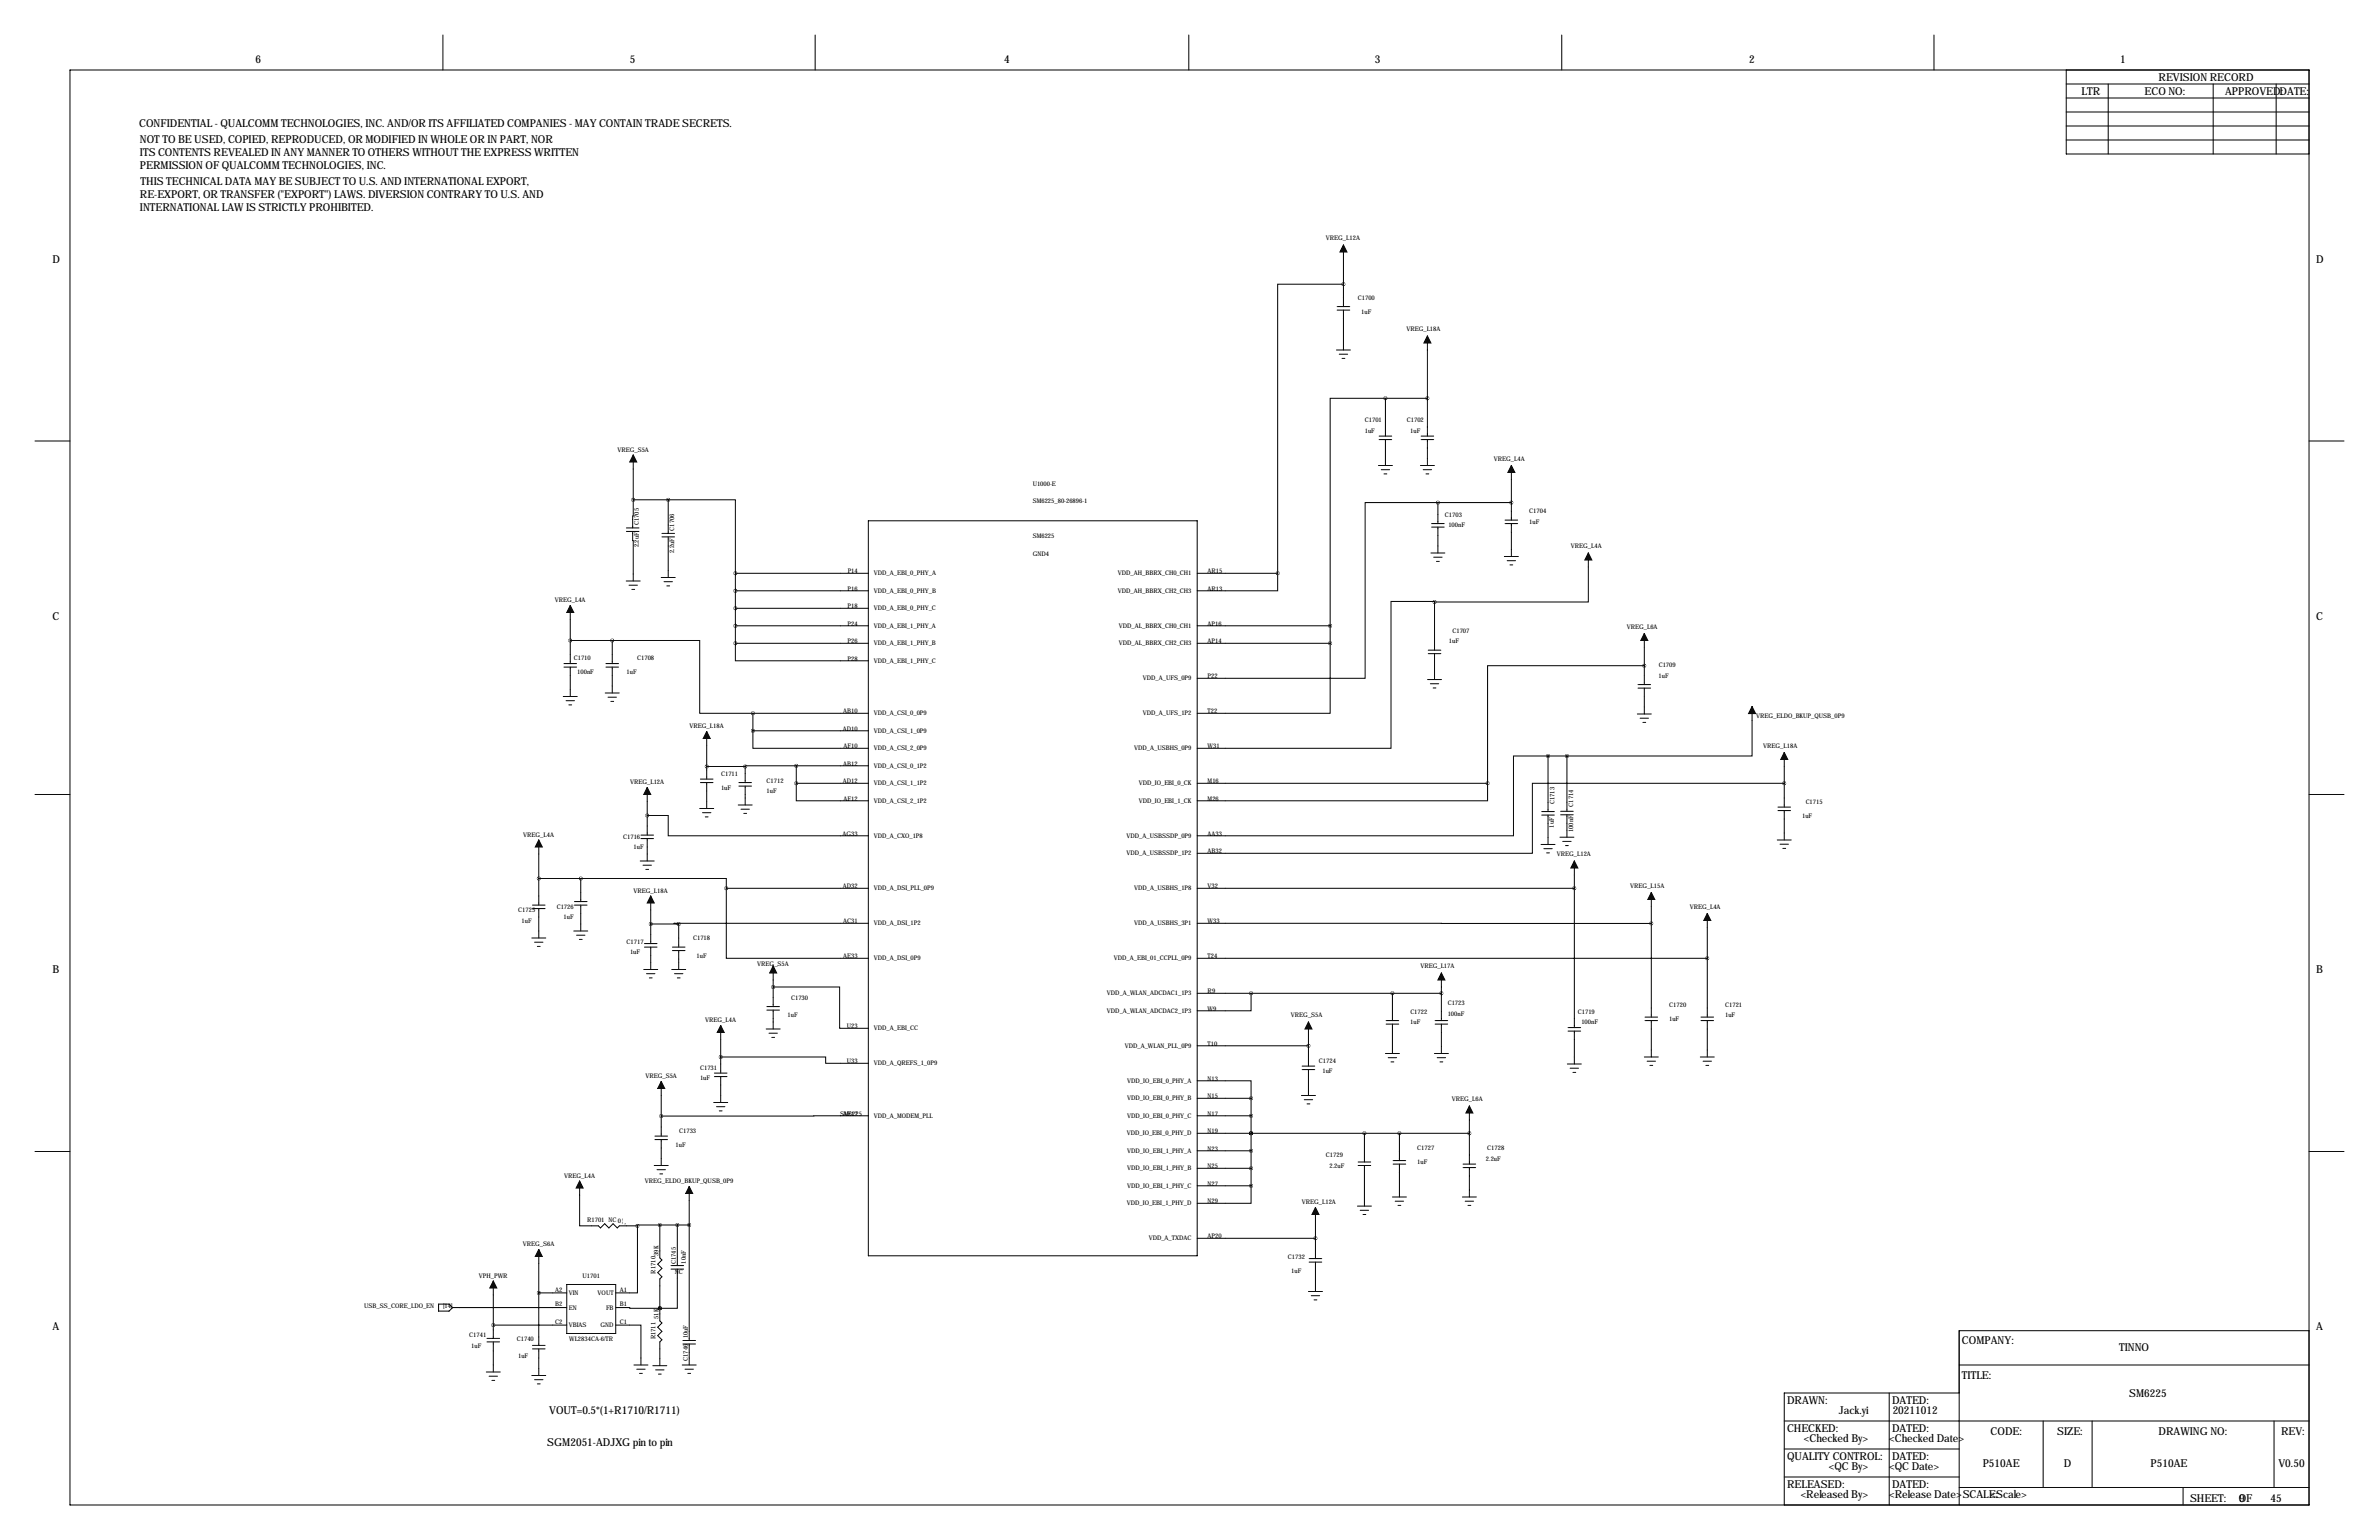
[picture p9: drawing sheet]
<svg xmlns="http://www.w3.org/2000/svg" width="864mm" height="559mm" viewBox="0 0 864 559" stroke-linecap="round" stroke-linejoin="round" font-family="sans-serif">
<defs><g id="words">
<g font-size="4">
<text x="92.7" y="22.9">6</text>
<text x="228.6" y="22.9">5</text>
<text x="364.5" y="22.9">4</text>
<text x="499.1" y="22.9">3</text>
<text x="635" y="22.9">2</text>
<text x="769.6" y="22.9">1</text>
<text x="783.6" y="29.2">REVISION RECORD</text>
<text x="755.6" y="34.3">LTR</text>
<text x="778.5" y="34.3">ECO NO:</text>
<text x="807.7" y="34.3">APPROVED:DATE:</text>
<text x="50.5" y="46">CONFIDENTIAL - QUALCOMM TECHNOLOGIES, INC. AND/OR ITS AFFILIATED COMPANIES - MAY CONTAIN TRADE SECRETS.</text>
<text x="50.8" y="52.1">NOT TO BE USED, COPIED, REPRODUCED, OR MODIFIED IN W</text>
<text x="159.7" y="52.1">HOLE OR IN PART, NOR</text>
<text x="50.8" y="56.6">ITS CONTENTS REVEALED IN ANY MANNER TO OTHERS W</text>
<text x="153.1" y="56.6">ITHOUT THE EXPRESS W</text>
<text x="197.3" y="56.6">RITTEN</text>
<text x="50.8" y="61.2">PERMISSION OF QUALCOMM TECHNOLOGIES, INC.</text>
<text x="50.8" y="71.9">RE-EXPORT, OR TRANSFER (&quot;EXPORT&quot;) LAW</text>
<text x="51.1" y="67.3">THIS TECHNICAL DATA MAY BE SUBJECT TO U.S. AND INTERNATIONAL EXPORT,</text>
<text x="129.3" y="71.9">S. DIVERSION CONTRARY TO U.S. AND</text>
<text x="50.8" y="76.5">INTERNATIONAL LAWIS STRICTLY PROHIBITED.</text>
<text x="19.1" y="95.3">D</text>
<text x="840.7" y="95.3">D</text>
<text x="19.1" y="224.8">C</text>
<text x="840.7" y="224.8">C</text>
<text x="19.1" y="353.1">B</text>
<text x="840.7" y="353.1">B</text>
<text x="19.1" y="482.6">A</text>
<text x="840.7" y="482.6">A</text>
<text x="712.2" y="487.7">COMPANY:</text>
<text x="769.3" y="490.3">TINNO</text>
<text x="712.2" y="500.4">TITLE:</text>
<text x="648.7" y="509.3">DRAW</text>
<text x="660.1" y="509.3">N:</text>
<text x="686.8" y="509.3">DATED:</text>
<text x="773" y="506.8">SM6225</text>
<text x="199.4" y="513.1">VOUT=0.5*(1+R1710/R1711)</text>
<text x="667.5" y="513.1">Jack.yi</text>
<text x="687.1" y="513.1">20211012</text>
<text x="648.7" y="519.4">CHECKED:</text>
<text x="686.8" y="519.4">DATED:</text>
<text x="722.6" y="520.7">CODE:</text>
<text x="746.8" y="520.7">SIZE:</text>
<text x="783.6" y="520.7">DRAW</text>
<text x="794.9" y="520.7">ING NO:</text>
<text x="828" y="520.7">REV:</text>
<text x="198.7" y="524.9">SGM2051-ADJXG pin to pin</text>
<text x="654.8" y="523.3">&lt;Checked By&gt;</text>
<text x="685.8" y="523.3">&lt;Checked Date&gt;</text>
<text x="648.7" y="529.6">QUALITY CONTROL:</text>
<text x="663.9" y="533.5">&lt;QC By&gt;</text>
<text x="685.8" y="533.5">&lt;QC Date&gt;</text>
<text x="686.8" y="529.6">DATED:</text>
<text x="719.7" y="532.2">P510AE</text>
<text x="749.2" y="532.2">D</text>
<text x="780.7" y="532.2">P510AE</text>
<text x="827.1" y="532.2">V0.50</text>
<text x="648.7" y="539.8">RELEASED:</text>
<text x="686.8" y="539.8">DATED:</text>
<text x="653.7" y="543.6">&lt;Released By&gt;</text>
<text x="685.8" y="543.6">&lt;Release Date&gt;SCALE:</text>
<text x="722.6" y="543.6">&lt;Scale&gt;</text>
<text x="795" y="544.8">SHEET:</text>
<text x="812.7" y="544.8">OF</text>
<text x="812.8" y="544.9">9</text>
<text x="824.2" y="544.9">45</text>
</g>
<g font-size="2.3">
<text x="481.3" y="87.1">VREG_L12A</text>
<text x="492.9" y="108.7">C1700</text>
<text x="494.1" y="113.8">1uF</text>
<text x="510.5" y="120.1">VREG_L18A</text>
<text x="495.5" y="153.2">C1701</text>
<text x="510.7" y="153.2">C1702</text>
<text x="495.4" y="157">1uF</text>
<text x="511.9" y="157">1uF</text>
<text x="224.1" y="163.8">VREG_S5A</text>
<text x="542.3" y="167.1">VREG_L4A</text>
<text x="374.9" y="176.3">U1000-E</text>
<text x="374.9" y="182.6">SM6225_80-26896-1</text>
<text x="231.9" y="190.5" transform="rotate(-90 231.9 190.5)">C1705</text>
<text x="524.5" y="187.5">C1703</text>
<text x="525.8" y="191.3">100nF</text>
<text x="555.1" y="190">1uF</text>
<text x="555.1" y="186.2">C1704</text>
<text x="244.8" y="192.5" transform="rotate(-90 244.8 192.5)">C1706</text>
<text x="374.9" y="195.3">SM6225</text>
<text x="231.9" y="198.6" transform="rotate(-90 231.9 198.6)">2.2uF</text>
<text x="244.8" y="200.6" transform="rotate(-90 244.8 200.6)">2.2uF</text>
<text x="374.9" y="201.7">GND4</text>
<text x="570.2" y="198.9">VREG_L4A</text>
<text x="307.7" y="208">P14</text>
<text x="317.2" y="208.8">VDD_A_EBI_0_PHY_A</text>
<text x="405.8" y="208.8">VDD_AH_BBRX_CH0_CH1</text>
<text x="438.4" y="208">AR15</text>
<text x="307.7" y="214.4">P16</text>
<text x="317.2" y="215.1">VDD_A_EBI_0_PHY_B</text>
<text x="405.8" y="215.1">VDD_AH_BBRX_CH2_CH3</text>
<text x="438.4" y="214.4">AR13</text>
<text x="201.4" y="218.4">VREG_L4A</text>
<text x="307.7" y="220.7">P18</text>
<text x="317.2" y="221.5">VDD_A_EBI_0_PHY_C</text>
<text x="307.7" y="227.1">P24</text>
<text x="317.2" y="227.8">VDD_A_EBI_1_PHY_A</text>
<text x="406.2" y="227.8">VDD_AL_BBRX_CH0_CH1</text>
<text x="438.4" y="227.1">AP16</text>
<text x="307.7" y="233.4">P26</text>
<text x="438.4" y="233.4">AP14</text>
<text x="525.9" y="233.4">1uF</text>
<text x="527.3" y="229.6">C1707</text>
<text x="590.5" y="228.1">VREG_L6A</text>
<text x="208.3" y="239.5">C1710</text>
<text x="231.3" y="239.5">C1708</text>
<text x="307.7" y="239.8">P28</text>
<text x="317.2" y="234.2">VDD_A_EBI_1_PHY_B</text>
<text x="406.2" y="234.2">VDD_AL_BBRX_CH2_CH3</text>
<text x="209.5" y="244.6">100nF</text>
<text x="227.4" y="244.6">1uF</text>
<text x="317.2" y="240.5">VDD_A_EBI_1_PHY_C</text>
<text x="602.1" y="245.9">1uF</text>
<text x="602.1" y="242.1">C1709</text>
<text x="414.9" y="246.9">VDD_A_UFS_0P9</text>
<text x="438.4" y="246.1">P22</text>
<text x="306.1" y="258.8">AB10</text>
<text x="317.2" y="259.6">VDD_A_CSI_0_0P9</text>
<text x="414.9" y="259.6">VDD_A_UFS_1P2</text>
<text x="438.4" y="258.8">T22</text>
<text x="637.5" y="260.5">VREG_ELDO_BKUP_QUSB_0P9</text>
<text x="250.3" y="264.2">VREG_L18A</text>
<text x="306" y="265.2">AD10</text>
<text x="317.2" y="265.9">VDD_A_CSI_1_0P9</text>
<text x="306.2" y="271.5">AF10</text>
<text x="317.2" y="272.3">VDD_A_CSI_2_0P9</text>
<text x="411.7" y="272.3">VDD_A_USBHS_0P9</text>
<text x="438.4" y="271.5">W</text>
<text x="440.4" y="271.5">31</text>
<text x="640.1" y="271.3">VREG_L18A</text>
<text x="261.8" y="281.4">C1711</text>
<text x="306.1" y="277.9">AB12</text>
<text x="317.2" y="278.6">VDD_A_CSI_0_1P2</text>
<text x="228.7" y="284.5">VREG_L12A</text>
<text x="261.7" y="286.5">1uF</text>
<text x="278.2" y="287.8">1uF</text>
<text x="278.3" y="284">C1712</text>
<text x="306" y="284.2">AD12</text>
<text x="317.2" y="285">VDD_A_CSI_1_1P2</text>
<text x="413.4" y="285">VDD_IO_EBI_0_CK</text>
<text x="438.4" y="284.2">M16</text>
<text x="306.2" y="290.6">AF12</text>
<text x="317.2" y="291.3">VDD_A_CSI_2_1P2</text>
<text x="413.4" y="291.3">VDD_IO_EBI_1_CK</text>
<text x="438.4" y="290.6">M26</text>
<text x="564.2" y="291.8" transform="rotate(-90 564.2 291.8)">C1713</text>
<text x="571" y="292.7" transform="rotate(-90 571 292.7)">C1714</text>
<text x="655.5" y="291.6">C1715</text>
<text x="654.2" y="296.7">1uF</text>
<text x="190" y="303.5">VREG_L4A</text>
<text x="226.2" y="304.3">C1716</text>
<text x="305.8" y="303.3">AG33</text>
<text x="317.2" y="304">VDD_A_CXO_1P8</text>
<text x="409" y="304">VDD_A_USBSSDP_0P9</text>
<text x="438.4" y="303.3">AA33</text>
<text x="564.1" y="300.3" transform="rotate(-90 564.1 300.3)">1uF</text>
<text x="571" y="302" transform="rotate(-90 571 302)">100nF</text>
<text x="230" y="308.1">1uF</text>
<text x="409" y="310.4">VDD_A_USBSSDP_1P2</text>
<text x="438.4" y="309.6">AB32</text>
<text x="565.1" y="310.6">VREG_L12A</text>
<text x="230" y="323.9">VREG_L18A</text>
<text x="306" y="322.3">AD32</text>
<text x="317.2" y="323.1">VDD_A_DSI_PLL_0P9</text>
<text x="411.7" y="323.1">VDD_A_USBHS_1P8</text>
<text x="438.4" y="322.3">V32</text>
<text x="591.8" y="322.1">VREG_L15A</text>
<text x="202.1" y="329.7">C1726</text>
<text x="613.4" y="329.7">VREG_L4A</text>
<text x="188.1" y="331">C1725</text>
<text x="189.3" y="334.8">1uF</text>
<text x="204.6" y="333.5">1uF</text>
<text x="306.1" y="335">AC31</text>
<text x="317.2" y="335.8">VDD_A_DSI_1P2</text>
<text x="411.7" y="335.8">VDD_A_USBHS_3P1</text>
<text x="438.4" y="335">W</text>
<text x="440.4" y="335">33</text>
<text x="251.6" y="341.1">C1718</text>
<text x="227.5" y="342.4">C1717</text>
<text x="228.7" y="346.2">1uF</text>
<text x="252.8" y="347.5">1uF</text>
<text x="306.1" y="347.7">AE33</text>
<text x="438.4" y="347.7">T24</text>
<text x="274.9" y="350.5">VREG_S5A</text>
<text x="317.2" y="348.5">VDD_A_DSI_0P9</text>
<text x="404.3" y="348.5">VDD_A_EBI_01_CCPLL_0P9</text>
<text x="515.6" y="351.3">VREG_L17A</text>
<text x="287.2" y="362.7">C1730</text>
<text x="401.8" y="361.2">VDD_A_W</text>
<text x="412.3" y="361.2">LAN_ADCDAC1_1P3</text>
<text x="438.4" y="360.4">R9</text>
<text x="525.5" y="364.7">C1723</text>
<text x="605.9" y="365.3">C1720</text>
<text x="626.3" y="365.3">C1721</text>
<text x="256" y="370.8">VREG_L4A</text>
<text x="285.9" y="369.1">1uF</text>
<text x="401.8" y="367.5">VDD_A_W</text>
<text x="412.2" y="367.5">LAN_ADCDAC2_1P3</text>
<text x="438.4" y="366.8">W</text>
<text x="440.4" y="366.8">9</text>
<text x="468.6" y="369.1">VREG_S5A</text>
<text x="511.9" y="371.6">1uF</text>
<text x="512" y="367.8">C1722</text>
<text x="525.5" y="368.6">100nF</text>
<text x="572.8" y="367.8">C1719</text>
<text x="574" y="371.6">100nF</text>
<text x="605.9" y="370.3">1uF</text>
<text x="626.2" y="369.1">1uF</text>
<text x="307.4" y="373.1">U23</text>
<text x="317.2" y="373.9">VDD_A_EBI_CC</text>
<text x="408.3" y="380.2">VDD_A_W</text>
<text x="418.7" y="380.2">LAN_PLL_0P9</text>
<text x="438.4" y="379.5">T10</text>
<text x="254.2" y="388.1">C1731</text>
<text x="307.4" y="385.8">U33</text>
<text x="317.2" y="386.6">VDD_A_QREFS_1_0P9</text>
<text x="478.8" y="385.6">C1724</text>
<text x="480.1" y="389.4">1uF</text>
<text x="234.3" y="391.2">VREG_S5A</text>
<text x="254.1" y="391.9">1uF</text>
<text x="409.2" y="392.9">VDD_IO_EBI_0_PHY_A</text>
<text x="438.4" y="392.2">N13</text>
<text x="409.2" y="399.3">VDD_IO_EBI_0_PHY_B</text>
<text x="438.4" y="398.5">N15</text>
<text x="527" y="399.5">VREG_L6A</text>
<text x="305" y="404.9">SM6225</text>
<text x="306.1" y="404.9">AE17</text>
<text x="317.2" y="405.6">VDD_A_MODEM_PLL</text>
<text x="409.2" y="405.6">VDD_IO_EBI_0_PHY_C</text>
<text x="438.4" y="404.9">N17</text>
<text x="246.5" y="411">C1733</text>
<text x="409.1" y="412">VDD_IO_EBI_0_PHY_D</text>
<text x="438.4" y="411.2">N19</text>
<text x="245.2" y="416.1">1uF</text>
<text x="409.2" y="418.3">VDD_IO_EBI_1_PHY_A</text>
<text x="438.4" y="417.6">N23</text>
<text x="481.3" y="419.9">C1729</text>
<text x="514.5" y="417.3">C1727</text>
<text x="539.9" y="417.3">C1728</text>
<text x="409.2" y="424.7">VDD_IO_EBI_1_PHY_B</text>
<text x="438.4" y="423.9">N25</text>
<text x="482.6" y="423.7">2.2uF</text>
<text x="514.5" y="422.4">1uF</text>
<text x="539.4" y="421.1">2.2uF</text>
<text x="204.8" y="427.3">VREG_L4A</text>
<text x="234.1" y="429.3">VREG_ELDO_BKUP_QUSB_0P9</text>
<text x="409.2" y="431">VDD_IO_EBI_1_PHY_C</text>
<text x="438.4" y="430.3">N27</text>
<text x="409.1" y="437.4">VDD_IO_EBI_1_PHY_D</text>
<text x="438.4" y="436.6">N29</text>
<text x="472.6" y="436.9">VREG_L12A</text>
<text x="213.1" y="443.3">R1701 NC0¦¸</text>
<text x="438.4" y="449.3">AP20</text>
<text x="189.8" y="452.1">VREG_S6A</text>
<text x="239" y="455.7" transform="rotate(-90 239 455.7)">39K</text>
<text x="417" y="450.1">VDD_A_TXDAC</text>
<text x="245.4" y="458.7" transform="rotate(-90 245.4 458.7)">C1745</text>
<text x="248.9" y="458.5" transform="rotate(-90 248.9 458.5)">10nF</text>
<text x="467.5" y="456.7">C1732</text>
<text x="468.7" y="461.8">1uF</text>
<text x="173.8" y="463.6">VPH_PW</text>
<text x="182.7" y="463.6">R</text>
<text x="211.5" y="463.6">U1701</text>
<text x="238" y="462.1" transform="rotate(-90 238 462.1)">R1710</text>
<text x="245" y="462.3">NC</text>
<text x="201.6" y="474">B2</text>
<text x="201.6" y="468.6">A2</text>
<text x="206.5" y="469.9">VIN</text>
<text x="217" y="469.9">VOUT</text>
<text x="225" y="468.6">A1</text>
<text x="225" y="474">B1</text>
<text x="132.2" y="474.5">USB_SS_CORE_LDO_EN</text>
<text x="160.8" y="474.7">[14]</text>
<text x="206.5" y="475.2">EN</text>
<text x="220" y="475.2">FB</text>
<text x="239" y="478.6" transform="rotate(-90 239 478.6)">51K</text>
<text x="170.3" y="485.1">C1741</text>
<text x="201.6" y="480.3">C2</text>
<text x="206.5" y="481.6">VBIAS</text>
<text x="218" y="481.6">GND</text>
<text x="225" y="480.3">C1</text>
<text x="249.7" y="485.6" transform="rotate(-90 249.7 485.6)">10uF</text>
<text x="171.1" y="488.9">1uF</text>
<text x="187.6" y="486.4">C1740</text>
<text x="206.7" y="486.7">W</text>
<text x="208.6" y="486.7">L2834CA-6/TR</text>
<text x="238" y="486" transform="rotate(-90 238 486)">R1711</text>
<text x="188.1" y="492.8">1uF</text>
<text x="249.7" y="493.8" transform="rotate(-90 249.7 493.8)">C1746</text>
</g>
</g></defs>
<g fill="none" stroke="#000" stroke-width=".36">
<path d="M160.8 12.7v12.7M295.9 12.7v12.7M431.5 12.7v12.7M566.9 12.7v12.7M702.1 12.7v12.7M25.4 25.4h812.8v520.7h-812.8zM750.1 35.6h88.1M750.1 30.5h88.1M750.1 25.4v30.5h88.1M765.3 30.5v25.4M803.4 30.5v25.4M826.3 30.5v25.4"/>
<path d="M750.1 50.8h88.1M750.1 45.7h88.1M750.1 40.6h88.1M487.7 88.9v22.4M485.4 111.3h4.6M485.4 112.5h4.6M487.7 103.1h-23.9v104.9M487.7 112.5v14.5M485.1 127h5.1M486.2 128.5h3M487.2 130h1M518.2 121.9v36.3"/>
<path d="M500.6 158.2h4.6M500.6 159.5h4.6M502.9 159.5v9.4M502.9 144.5h-20v82.6M502.9 144.5v13.7M502.9 144.5h15.3M515.9 158.2h4.5M515.9 159.5h4.5M518.2 159.5v9.4M12.7 160h12.7M229.9 165.1v16.3M500.4 168.9h5.1"/>
<path d="M501.4 170.4h3M502.4 172h1M515.6 168.9h5.1M516.6 170.4h3.1M517.7 172h1M548.6 168.9v19.8M838.2 160h12.7M227.4 192.8h4.6M227.4 191.6h4.6M229.7 192.8l.2 18M229.9 181.4l-.2 10.2M229.9 181.4h12.7"/>
<path d="M240.3 194.8h4.6M240.3 193.5h4.6M242.6 194.8v14.7M242.6 181.4h24.4v26.6M242.6 181.4v12.1M315.2 189h119.4v266.7h-119.4zM519.7 190h4.6M519.7 191.3h4.6M522 191.3v9.4M522 182.4h-26.4v63.7h-61M522 182.4v7.6M522 182.4h26.6"/>
<path d="M546.4 190h4.5M546.4 188.7h4.5M548.6 190v11.9M207 219.7v21.1M227.3 210.8h5.1M228.3 212.3h3.1M229.4 213.9h1M240 209.6h5.1M241 211.1h3.1M242.1 212.6h1M267 208h48.2M267 214.4h48.2"/>
<path d="M267 208v25.4M463.8 208v6.4h-29.2M463.8 208h-29.2M519.4 200.7h5.1M520.4 202.2h3.1M520.8 218.4v-.2h-15.8v53.3h-70.4M520.8 218.4l-.1 17.5M521.5 203.7h1M546.1 201.9h5.1M547.1 203.5h3.1M548.1 205h1M576.6 200.7v17.7h-55.8"/>
<path d="M207 232.4h15.2M222.2 232.4h31.8v26.4h19.3M222.2 232.4v8.4M267 233.4v6.4h48.2M267 220.7h48.2M267 227.1h48.2M267 233.4h48.2M482.9 233.4v25.4h-48.3M482.9 227.1h-48.3M482.9 233.4h-48.3M482.9 227.1v6.3M518.5 235.9h4.5"/>
<path d="M518.5 237.2h4.5M520.7 237.2v9.4M596.9 229.9v18.5M204.5 252.7h5M204.7 240.8h4.6M204.7 242.1h4.6M205.5 254.3h3M206.5 255.8h1M207 242.1v10.6M219.7 251.5h5.1M220 240.8h4.5M220 242.1h4.5"/>
<path d="M220.7 253h3.1M221.7 254.5h1.1M222.2 242.1v9.4M273.3 258.8h41.9M273.3 258.8v6.4M518.2 246.6h5.1M519.2 248.1h3.1M520.2 249.6h1.1M594.4 259.1h5M594.6 248.4h4.6M594.6 249.7h4.6M596.9 249.7v9.4"/>
<path d="M596.9 241.6h-56.9v42.6M636 256.4v17.9h-67.2M256.5 265.4v17.3M256.5 278.1h14M270.5 278.1v5.9M273.3 265.2v6.3h41.9M273.3 265.2h41.9M289.1 277.9h-18.6v.2M289.1 277.9h26.1M289.1 277.9v6.3M561.9 274.3h-12.5v29h-114.8M561.9 274.3l.1 20.2"/>
<path d="M561.9 274.3h6.9M568.8 274.3v20.1M595.4 260.6h3M596.4 262.1h1M647.7 273.1v19.8M12.7 288.3h12.7M234.9 295.9h7.7v7.4h72.6M234.9 285.8v17.2M254 293.4h5.1M254.3 282.7h4.5M254.3 284h4.5M255 294.9h3.1"/>
<path d="M256 296.4h1M256.5 284v9.4M268 292.1h5M268.2 284h4.6M268.2 285.2h4.6M269 293.6h3M270 295.1h1M270.5 285.2v6.9M289.1 284.2v6.4h26.1M289.1 284.2h26.1M540 284.2v6.4h-105.4M540 284.2h-105.4"/>
<path d="M559.7 294.5h4.5M559.7 295.8h4.5M562 295.8v10.6M566.5 294.4h4.6M566.5 295.7h4.6M568.8 295.7v8.1M645.4 292.9h4.6M645.4 294.1h4.6M647.7 294.1v10.7M647.7 284.2h-91.4v25.4h-121.7M838.2 288.3h12.7M195.6 304.8v23.6"/>
<path d="M195.6 318.8h15.2M210.8 318.8h52.9v3.5M210.8 318.8v8.4M232.4 312.4h5.1M232.7 303h4.5M232.7 304.3h4.5M233.4 313.9h3.1M234.4 315.5h1.1M234.9 304.3v8.1M559.4 306.4h5.1M560.4 307.9h3.1M561.4 309.5h1.1"/>
<path d="M566.3 303.8h5M567.3 305.3h3M568.3 306.8h1M571.5 312.4v60.5M645.2 304.8h5M646.2 306.3h3M647.2 307.8h1M193.3 328.4h4.6M193.3 329.7h4.6M195.6 329.7v10.7M208.3 337.8h5.1M208.5 327.2h4.6"/>
<path d="M208.5 328.4h4.6M209.3 339.3h3M210.8 328.4v9.4M236.2 325.1v17.3M236.2 335.3h10.2M246.4 335.3v8.4M263.7 322.3v25.4h51.5M263.7 322.3h51.5M315.2 335h-70.6l1.8 .3M434.6 322.3h136.9M434.6 335l164.8 .1M599.4 323.9v45.2"/>
<path d="M619.8 331.5v37.6M193 340.4h5.1M194.1 341.9h3M195.1 343.4h1M210.3 340.9h1M233.7 351.8h5.1M233.9 342.4h4.6M233.9 343.7h4.6M234.7 353.3h3M235.7 354.8h1M236.2 343.7v8.1M243.8 351.8h5.1"/>
<path d="M244.1 343.7h4.6M244.1 344.9h4.6M244.9 353.3h3M245.9 354.8h1M246.4 344.9v6.9M280.7 350.5v14.8M280.7 358.1h24.1v15h10.4M434.6 347.7h185.2M523.2 353.1v17.2M261.6 372.1v17.3M278.1 373.4h5.1M278.4 365.3h4.6"/>
<path d="M278.4 366.5h4.6M279.1 374.9h3.1M280.2 376.4h1M280.7 366.5v6.9M434.6 379.5h40.4M434.6 360.4h88.6M454.2 360.4v6.4h-19.6M475 370.8v16M503.2 370.3h4.5M503.2 371.6h4.5M505.5 360.4v9.9M505.5 371.6v10.7"/>
<path d="M521 370.3h4.5M521 371.6h4.5M523.2 371.6v10.7M569.2 372.9h4.6M569.2 374.1h4.6M571.5 374.1v12M597.2 369.1h4.5M597.2 370.3h4.5M599.4 370.3v13.2M617.5 369.1h4.5M617.5 370.3h4.5M619.8 370.3v13.2"/>
<path d="M240 392.4v19.8M259.3 389.4h4.6M259.3 390.7h4.6M261.6 390.7v9.3M261.6 383.5h38.1v2.3h15.5M434.6 392.2h19.6v6.3M434.6 398.5h19.6M454.2 398.5v31.8M472.4 397.5h5.1M472.7 386.8h4.6M472.7 388.1h4.6M473.5 399h3"/>
<path d="M475 388.1v9.4M502.9 382.3h5.1M503.9 383.8h3.1M505 385.3h1M520.7 382.3h5.1M521.7 383.8h3.1M522.7 385.3h1M569 386.1h5M570 387.6h3M571 389.1h1M596.9 383.5h5.1M597.9 385.1h3.1"/>
<path d="M598.9 386.6h1M617.2 383.5h5.1M618.2 385.1h3.1M619.3 386.6h1M12.7 417.8h12.7M237.7 412.2h4.6M237.7 413.5h4.6M240 413.5v9.4M259.1 400h5.1M260.1 401.6h3M261.1 403.1h1M315.2 404.9l-75.2 .1"/>
<path d="M434.6 411.2h98.8M434.6 417.6h19.6M454.2 411.2h.1M454.2 404.9h-19.6M474.5 400.6h1M495.3 411.2v10.4M508 411.2v9.9M533.4 401.3v21.1M838.2 417.8h12.7M210.4 428.5v16.3h6.8l.8 .8 1.5-1.6 1.5 1.6 1.6-1.6 1.5 1.6 .7-.8h6.6M237.5 422.9h5.1M238.5 424.4h3.1"/>
<path d="M239.5 426h1M250.2 430.5v55.9M434.6 423.9h19.6M454.2 430.3v6.3h-19.6M454.2 430.3h-19.6M477.5 438.1v18.6M492.8 437.6h5M493 421.6h4.6M493 422.9h4.6M493.8 439.2h3M495.3 422.9v14.7M505.5 434.3h5"/>
<path d="M505.7 422.4h4.6M505.7 421.1h4.6M506.5 435.9h3M507.5 437.4h1M508 422.4v11.9M530.9 434.3h5M531.1 422.4h4.6M531.1 423.7h4.6M531.9 435.9h3M532.9 437.4h1M533.4 423.7v10.6M195.6 453.4v34.8"/>
<path d="M231.4 444.8v24.3h-7.9M239.5 444.5h-8.1v.3M239.5 444.5v11.9l.8 .8-1.5 1.5 1.5 1.5-1.5 1.6 1.5 1.5-.8 .8v15.2l.8 .8-1.5 1.5 1.5 1.5-1.5 1.5 1.5 1.6-.8 .7v8.7M239.5 444.5h10.7M243.6 459.2h4.6M245.9 444.5v14.7M434.6 449.3h42.9M475.2 456.7h4.6M475.2 458h4.6M477.5 458v10.6M494.8 440.7h1M159.2 473.2h3.8l1.3 1.3-1.3 1.2h-3.8z"/>
<path d="M164.3 474.5h41.4M179.1 464.8v20.8M195.6 469.1h10.1M205.7 466.1h17.8v17.8h-17.8zM223.5 474.5l16 .2M239.5 474.7h.1M243.6 460.5h4.6M245.9 460.5v14.2h-6.4M475 468.6h5.1M476 470.2h3M477 471.7h1M176.5 497.8h5.1"/>
<path d="M176.8 486.9h4.6M176.8 485.6h4.6M177.5 499.4h3.1M179.1 486.9v10.9M179.1 480.8h26.6M193 499.1h5.1M193.3 489.5h4.6M193.3 488.2h4.6M195.6 489.5v9.6M223.5 480.8h9.2v14.5M230.1 495.3h5.1M231.1 496.8h3.1"/>
<path d="M232.2 498.3h1M237 495.6h5.1M238 497.1h3M239 498.6h1M247.6 495.3h5.1M247.9 486.4h4.6M247.9 487.7h4.6M248.7 496.8h3M249.7 498.3h1M250.2 487.7v7.6M711.2 495.3h127M838.2 482.9h-127v63.2"/>
<path d="M178.6 500.9h1M194.1 500.6h3M195.1 502.2h1M647.7 515.6h190.5M685.8 505.5v40.6M711.2 505.5h-63.5v40.6M741.7 515.6v24.1M759.5 515.6v24.1M825.5 515.6v24.1M647.7 535.9h63.5M647.7 525.8h63.5M711.2 539.8h127"/>
<path d="M792.5 539.8v6.3"/>
</g>
<g fill="#000" stroke="#000" stroke-width=".36">
<path d="M487.7 88.9l1.3 2.5h-2.6zM518.2 121.9l1.2 2.6h-2.5zM229.9 165.1l1.2 2.5h-2.5zM548.6 168.9l1.3 2.6h-2.5zM207 219.7l1.3 2.5h-2.6zM576.6 200.7l1.3 2.5h-2.6zM596.9 229.9l1.3 2.5h-2.6zM636 256.4l1.3 2.5h-2.6zM256.5 265.4l1.3 2.6h-2.5zM647.7 273l1.3 2.6h-2.6zM234.9 285.8l1.3 2.5h-2.5zM195.6 304.8l1.3 2.5h-2.6z"/>
<path d="M571.5 312.4l1.3 2.6h-2.6zM236.2 325.1l1.3 2.6h-2.6zM599.4 323.8l1.3 2.6h-2.5zM619.8 331.5l1.2 2.5h-2.5zM280.7 350.5l1.2 2.6h-2.5zM523.2 353.1l1.3 2.5h-2.5zM261.6 372.1l1.3 2.5h-2.6zM475 370.8l1.3 2.6h-2.6zM240 392.4l1.3 2.6h-2.5zM533.4 401.3l1.3 2.6h-2.6zM210.4 428.5l1.3 2.6h-2.6zM250.2 430.5l1.3 2.6h-2.6z"/>
<path d="M477.5 438.1l1.3 2.6h-2.6zM195.6 453.4l1.3 2.5h-2.6zM179.1 464.8l1.2 2.6h-2.5z"/>
</g>
<path d="M454.1 360.4a.05 .05 0 0 0 .1 0 .05 .05 0 0 0-.1 0zM270.5 278.1a.05 .05 0 0 0 .1 0 .05 .05 0 0 0-.1 0zM289 277.9a.05 .05 0 0 0 .1 0 .05 .05 0 0 0-.1 0zM289 284.2a.05 .05 0 0 0 .1 0 .05 .05 0 0 0-.1 0zM454.1 430.3a.05 .05 0 0 0 .1 0 .05 .05 0 0 0-.1 0zM454.1 423.9a.05 .05 0 0 0 .1 0 .05 .05 0 0 0-.1 0zM454.1 411.2a.05 .05 0 0 0 .1 0 .05 .05 0 0 0-.1 0zM454.1 417.6a.05 .05 0 0 0 .1 0 .05 .05 0 0 0-.1 0zM454.1 404.9a.05 .05 0 0 0 .1 0 .05 .05 0 0 0-.1 0zM454.1 398.5a.05 .05 0 0 0 .1 0 .05 .05 0 0 0-.1 0zM266.9 227.1a.05 .05 0 0 0 .1 0 .05 .05 0 0 0-.1 0zM266.9 233.4a.05 .05 0 0 0 .1 0 .05 .05 0 0 0-.1 0zM266.9 220.7a.05 .05 0 0 0 .1 0 .05 .05 0 0 0-.1 0zM266.9 214.4a.05 .05 0 0 0 .1 0 .05 .05 0 0 0-.1 0zM266.9 208a.05 .05 0 0 0 .1 0 .05 .05 0 0 0-.1 0zM229.8 181.4a.05 .05 0 0 0 .1 0 .05 .05 0 0 0-.1 0zM207 232.4a.05 .05 0 0 0 .1 0 .05 .05 0 0 0-.1 0zM482.8 227.1a.05 .05 0 0 0 .1 0 .05 .05 0 0 0-.1 0zM482.8 233.4a.05 .05 0 0 0 .1 0 .05 .05 0 0 0-.1 0zM210.8 318.8a.05 .05 0 0 0 .1 0 .05 .05 0 0 0-.1 0zM454.1 411.2a.05 .05 0 0 0 .1 0 .05 .05 0 0 0-.1 0zM242.5 181.4a.05 .05 0 0 0 .1 0 .05 .05 0 0 0-.1 0zM256.5 278.1a.05 .05 0 0 0 .1 0 .05 .05 0 0 0-.1 0zM222.2 232.4a.05 .05 0 0 0 .1 0 .05 .05 0 0 0-.1 0zM234.9 295.9a.05 .05 0 0 0 .1 0 .05 .05 0 0 0-.1 0zM246.3 335.3a.05 .05 0 0 0 .1 0 .05 .05 0 0 0-.1 0zM236.2 335.3a.05 .05 0 0 0 .1 0 .05 .05 0 0 0-.1 0zM263.6 322.3a.05 .05 0 0 0 .1 0 .05 .05 0 0 0-.1 0zM195.5 318.8a.05 .05 0 0 0 .1 0 .05 .05 0 0 0-.1 0zM261.6 383.5a.05 .05 0 0 0 .1 0 .05 .05 0 0 0-.1 0zM280.6 358.1a.05 .05 0 0 0 .1 0 .05 .05 0 0 0-.1 0zM487.6 103.1a.05 .05 0 0 0 .1 0 .05 .05 0 0 0-.1 0zM502.9 144.5a.05 .05 0 0 0 .1 0 .05 .05 0 0 0-.1 0zM518.1 144.5a.05 .05 0 0 0 .1 0 .05 .05 0 0 0-.1 0zM521.9 182.4a.05 .05 0 0 0 .1 0 .05 .05 0 0 0-.1 0zM548.6 182.4a.05 .05 0 0 0 .1 0 .05 .05 0 0 0-.1 0zM619.7 347.7a.05 .05 0 0 0 .1 0 .05 .05 0 0 0-.1 0zM505.4 360.4a.05 .05 0 0 0 .1 0 .05 .05 0 0 0-.1 0zM523.2 360.4a.05 .05 0 0 0 .1 0 .05 .05 0 0 0-.1 0zM250.1 444.5a.05 .05 0 0 0 .1 0 .05 .05 0 0 0-.1 0zM239.5 444.5a.05 .05 0 0 0 .1 0 .05 .05 0 0 0-.1 0zM239.5 474.7a.05 .05 0 0 0 .1 0 .05 .05 0 0 0-.1 0zM245.8 444.5a.05 .05 0 0 0 .1 0 .05 .05 0 0 0-.1 0zM239.5 474.7a.05 .05 0 0 0 .1 0 .05 .05 0 0 0-.1 0zM599.4 335.1a.05 .05 0 0 0 .1 0 .05 .05 0 0 0-.1 0zM474.9 379.5a.05 .05 0 0 0 .1 0 .05 .05 0 0 0-.1 0zM477.5 449.3a.05 .05 0 0 0 .1 0 .05 .05 0 0 0-.1 0zM195.5 469.1a.05 .05 0 0 0 .1 0 .05 .05 0 0 0-.1 0zM179 480.8a.05 .05 0 0 0 .1 0 .05 .05 0 0 0-.1 0zM240 405a.05 .05 0 0 0 .1 0 .05 .05 0 0 0-.1 0zM520.7 218.4a.05 .05 0 0 0 .1 0 .05 .05 0 0 0-.1 0zM568.8 274.3a.05 .05 0 0 0 .1 0 .05 .05 0 0 0-.1 0zM561.9 274.3a.05 .05 0 0 0 .1 0 .05 .05 0 0 0-.1 0zM231.3 444.8a.05 .05 0 0 0 .1 0 .05 .05 0 0 0-.1 0z" fill="#000" stroke="#000" stroke-width="1.3"/>
<use href="#words"/>
</svg>
